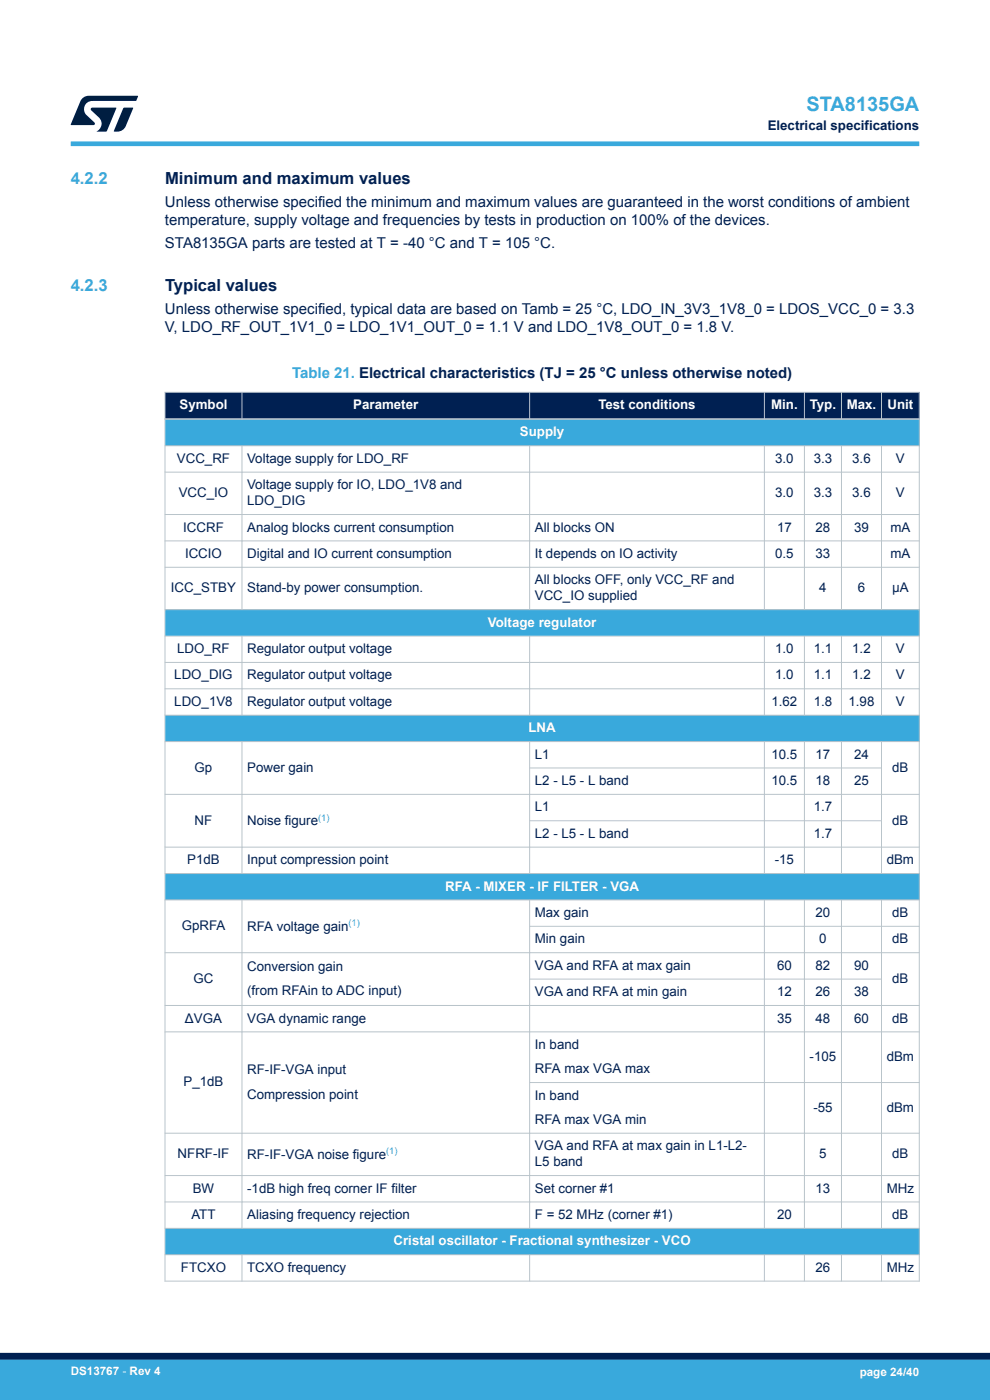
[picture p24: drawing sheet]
<svg xmlns="http://www.w3.org/2000/svg" width="210mm" height="297mm" viewBox="0 0 210 297" stroke-linecap="round" stroke-linejoin="round" font-family="sans-serif">
<defs><g id="words">
<text font-size="4.2" fill="#39a9dc" x="171.1" y="23.5">STA8135GA</text>
<g font-size="3.5" fill="#39a9dc">
<text x="15" y="39.1">4.2.2</text>
<text x="15" y="61.7">4.2.3</text>
</g>
<g font-size="3.5" fill="#002052">
<text x="35" y="39.1">Minimum and maximum values</text>
<text x="35" y="61.7">Typical values</text>
</g>
<g font-size="3.2" fill="#002052">
<text x="35" y="47.8">temperature, supply voltage and frequencies by tests in production on 100% of the devices.</text>
<text x="35" y="44">Unless otherwise specified the minimum and maximum values are guaranteed in the worst conditions of ambient</text>
<text x="35" y="52.5">STA8135GA parts are tested at T = -40 °C and T = 105 °C.</text>
<text x="35" y="66.5">Unless otherwise specified, typical data are based on Tamb = 25 °C, LDO_IN_3V3_1V8_0 = LDOS_VCC_0 = 3.3</text>
<text x="35" y="70.3">V, LDO_RF_OUT_1V1_0 = LDO_1V1_OUT_0 = 1.1 V and LDO_1V8_OUT_0 = 1.8 V.</text>
</g>
<text font-size="3.2" fill="#39a9dc" x="61.9" y="80.2">Table 21. Electrical characteristics (TJ = 25 °C unless otherwise noted)</text>
<g font-size="2.8" fill="#002052">
<text x="162.8" y="27.5">Electrical specifications</text>
<text x="37.5" y="98.2">VCC_RF</text>
<text x="52.4" y="98.2">Voltage supply for LDO_RF</text>
<text x="164.4" y="98.2">3.0</text>
<text x="172.6" y="98.2">3.3</text>
<text x="180.8" y="98.2">3.6</text>
<text x="190.1" y="98.2">V</text>
<text x="37.9" y="105.5">VCC_IO</text>
<text x="52.4" y="103.8">Voltage supply for IO, LDO_1V8 and</text>
<text x="52.4" y="107.2">LDO_DIG</text>
<text x="164.4" y="105.5">3.0</text>
<text x="172.6" y="105.5">3.3</text>
<text x="180.8" y="105.5">3.6</text>
<text x="190.1" y="105.5">V</text>
<text x="38.9" y="112.8">ICCRF</text>
<text x="52.4" y="112.8">Analog blocks current consumption</text>
<text x="113.5" y="112.8">All blocks ON</text>
<text x="164.8" y="112.8">17</text>
<text x="173" y="112.8">28</text>
<text x="181.2" y="112.8">39</text>
<text x="188.9" y="112.8">mA</text>
<text x="39.2" y="118.4">ICCIO</text>
<text x="52.4" y="118.4">Digital and IO current consumption</text>
<text x="113.5" y="118.4">It depends on IO activity</text>
<text x="164.4" y="118.4">0.5</text>
<text x="173" y="118.4">33</text>
<text x="188.9" y="118.4">mA</text>
<text x="36.3" y="125.7">ICC_STBY</text>
<text x="52.4" y="125.7">Stand-by power consumption.</text>
<text x="113.5" y="124">All blocks OFF, only VCC_RF and</text>
<text x="173.8" y="125.7">4</text>
<text x="182" y="125.7">6</text>
<text x="189.2" y="125.7">μA</text>
<text x="113.5" y="127.3">VCC_IO supplied</text>
<text x="37.6" y="138.5">LDO_RF</text>
<text x="52.4" y="138.5">Regulator output voltage</text>
<text x="164.4" y="138.5">1.0</text>
<text x="172.6" y="138.5">1.1</text>
<text x="180.8" y="138.5">1.2</text>
<text x="190.1" y="138.5">V</text>
<text x="37" y="144.1">LDO_DIG</text>
<text x="37" y="149.7">LDO_1V8</text>
<text x="52.4" y="144.1">Regulator output voltage</text>
<text x="52.4" y="149.7">Regulator output voltage</text>
<text x="163.6" y="149.7">1.62</text>
<text x="164.4" y="144.1">1.0</text>
<text x="172.6" y="144.1">1.1</text>
<text x="172.6" y="149.7">1.8</text>
<text x="180" y="149.7">1.98</text>
<text x="180.8" y="144.1">1.2</text>
<text x="190.1" y="144.1">V</text>
<text x="190.1" y="149.7">V</text>
<text x="113.5" y="160.9">L1</text>
<text x="163.6" y="160.9">10.5</text>
<text x="173" y="160.9">17</text>
<text x="181.2" y="160.9">24</text>
<text x="41.3" y="163.7">Gp</text>
<text x="52.4" y="163.7">Power gain</text>
<text x="113.5" y="166.5">L2 - L5 - L band</text>
<text x="163.6" y="166.5">10.5</text>
<text x="173" y="166.5">18</text>
<text x="181.2" y="166.5">25</text>
<text x="189.3" y="163.7">dB</text>
<text x="113.5" y="172.1">L1</text>
<text x="172.6" y="172.1">1.7</text>
<text x="41.3" y="174.9">NF</text>
<text x="52.4" y="175.1">Noise figure</text>
<text x="113.5" y="177.7">L2 - L5 - L band</text>
<text x="172.6" y="177.7">1.7</text>
<text x="189.3" y="174.9">dB</text>
<text x="39.7" y="183.3">P1dB</text>
<text x="52.4" y="183.3">Input compression point</text>
<text x="164.4" y="183.3">-15</text>
<text x="188.1" y="183.3">dBm</text>
<text x="38.5" y="197.3">GpRFA</text>
<text x="52.4" y="197.5">RFA voltage gain</text>
<text x="113.5" y="194.5">Max gain</text>
<text x="173" y="194.5">20</text>
<text x="189.3" y="194.5">dB</text>
<text x="113.5" y="200.1">Min gain</text>
<text x="173.8" y="200.1">0</text>
<text x="189.3" y="200.1">dB</text>
<text x="41" y="208.5">GC</text>
<text x="52.4" y="205.9">Conversion gain</text>
<text x="113.5" y="205.7">VGA and RFA at max gain</text>
<text x="164.8" y="205.7">60</text>
<text x="173" y="205.7">82</text>
<text x="181.2" y="205.7">90</text>
<text x="189.3" y="208.5">dB</text>
<text x="52.4" y="211.1">(from RFAin to ADC input)</text>
<text x="113.5" y="211.3">VGA and RFA at min gain</text>
<text x="164.8" y="211.3">12</text>
<text x="173" y="211.3">26</text>
<text x="181.2" y="211.3">38</text>
<text x="39.2" y="216.9">ΔVGA</text>
<text x="52.4" y="216.9">VGA dynamic range</text>
<text x="164.8" y="216.9">35</text>
<text x="173" y="216.9">48</text>
<text x="181.2" y="216.9">60</text>
<text x="189.3" y="216.9">dB</text>
<text x="52.4" y="227.9">RF-IF-VGA input</text>
<text x="113.5" y="222.5">In band</text>
<text x="113.5" y="227.7">RFA max VGA max</text>
<text x="171.7" y="225.1">-105</text>
<text x="188.1" y="225.1">dBm</text>
<text x="38.9" y="230.5">P_1dB</text>
<text x="52.4" y="233">Compression point</text>
<text x="113.5" y="233.3">In band</text>
<text x="113.5" y="238.4">RFA max VGA min</text>
<text x="172.5" y="235.8">-55</text>
<text x="188.1" y="235.8">dBm</text>
<text x="37.7" y="245.7">NFRF-IF</text>
<text x="52.4" y="245.8">RF-IF-VGA noise figure</text>
<text x="113.5" y="244">VGA and RFA at max gain in L1-L2-</text>
<text x="173.8" y="245.7">5</text>
<text x="189.3" y="245.7">dB</text>
<text x="113.5" y="247.4">L5 band</text>
<text x="40.9" y="253">BW</text>
<text x="52.4" y="253">-1dB high freq corner IF filter</text>
<text x="113.5" y="253">Set corner #1</text>
<text x="173" y="253">13</text>
<text x="188.1" y="253">MHz</text>
<text x="40.6" y="258.6">ATT</text>
<text x="52.4" y="258.6">Aliasing frequency rejection</text>
<text x="113.5" y="258.6">F = 52 MHz (corner #1)</text>
<text x="164.8" y="258.6">20</text>
<text x="189.3" y="258.6">dB</text>
<text x="38.4" y="269.8">FTCXO</text>
<text x="52.4" y="269.8">TCXO frequency</text>
<text x="173" y="269.8">26</text>
<text x="188.1" y="269.8">MHz</text>
</g>
<g font-size="2.8" fill="#fff">
<text x="38.1" y="86.8">Symbol</text>
<text x="74.9" y="86.8">Parameter</text>
<text x="126.9" y="86.8">Test conditions</text>
<text x="163.6" y="86.8">Min.</text>
<text x="171.8" y="86.8">Typ.</text>
<text x="179.6" y="86.8">Max.</text>
<text x="188.2" y="86.8">Unit</text>
<text x="110.3" y="92.6">Supply</text>
<text x="103.5" y="132.9">Voltage regulator</text>
<text x="112.1" y="155.3">LNA</text>
<text x="94.4" y="188.9">RFA - MIXER - IF FILTER - VGA</text>
<text x="83.5" y="264.2">Cristal oscillator - Fractional synthesizer - VCO</text>
</g>
<g font-size="2.5" fill="#fff">
<text x="15" y="291.6">DS13767 - Rev 4</text>
<text x="182.4" y="291.9">page 24/40</text>
</g>
<g font-size="2" fill="#39a9dc">
<text x="67.5" y="174.1">(1)</text>
<text x="73.9" y="196.5">(1)</text>
<text x="81.9" y="244.9">(1)</text>
</g>
</g></defs>
<g fill="#002052">
<path d="M35 83.2h160v5.7h-160z" fill-rule="evenodd"/>
<path d="M35 83.2h160v5.7h-160z" fill-rule="evenodd"/>
</g>
<g fill="#39a9dc">
<path d="M35 88.9h160v5.7h-160z" fill-rule="evenodd"/>
<path d="M35 129.3h160v5.6h-160z" fill-rule="evenodd"/>
<path d="M35 151.7h160v5.6h-160z" fill-rule="evenodd"/>
<path d="M35 185.3h160v5.6h-160z" fill-rule="evenodd"/>
<path d="M35 260.6h160v5.6h-160z" fill-rule="evenodd"/>
</g>
<g fill="none" stroke="#b9c4ca" stroke-width=".21">
<path d="M34.9 83.2h160.2M34.9 94.6h160.2M35 83.1v188.8M51.3 83.1v6M51.3 94.6v34.8M112.3 83.1v6M112.3 94.6v34.8M162.1 83.1v6M162.1 94.6v34.8M170.6 83.1v6M170.6 94.6v34.8M178.5 83.1v6"/>
<path d="M178.5 94.6v34.8M187 83.1v6M187 94.6v34.8M195 83.1v188.8M34.9 100.2h160.2M34.9 109.1h160.2M34.9 114.7h160.2M34.9 120.3h160.2M34.9 129.3h160.2M34.9 134.9h160.2M51.3 134.9v16.9M112.3 134.9v16.9"/>
<path d="M162.1 134.9v16.9M170.6 134.9v16.9M178.5 134.9v16.9M187 134.9v16.9M34.9 140.5h160.2M34.9 146.1h160.2M34.9 151.7h160.2M34.9 157.3h160.2M51.3 157.3v28.1M112.3 157.3v28.1M162.1 157.3v28.1M170.6 157.3v28.1"/>
<path d="M178.5 157.3v28.1M187 157.3v28.1M34.9 168.5h160.2M34.9 179.7h160.2M112.3 162.9h74.8M112.3 174.1h74.8M34.9 185.3h160.2M34.9 190.9h160.2M51.3 190.9v69.8M112.3 190.9v69.8M112.3 196.5h82.8M162.1 190.9v69.8"/>
<path d="M170.6 190.9v69.8M178.5 190.9v69.8M187 190.9v69.8M34.9 213.3h160.2M34.9 218.9h160.2M112.3 207.7h74.8M195.1 202.1h-160.2M112.3 229.7h82.8M34.9 249.4h160.2M34.9 255h160.2M195.1 240.4h-160.2M34.9 260.6h160.2"/>
<path d="M34.9 266.2h160.2M34.9 271.8h160.2M51.3 266.2v5.7M112.3 266.2v5.7M162.1 266.2v5.7M170.6 266.2v5.7M178.5 266.2v5.7M187 266.2v5.7"/>
</g>
<path d="M34.9 88.9h160.2" fill="none" stroke="#b9c4ca" stroke-width=".35"/>
<path d="M15 30.5h180" fill="none" stroke="#39a9dc" stroke-width="1"/>
<g fill="#001e41">
<path d="M17.6 20.8l1.2-.5 10.5 .1-.5 1h-9.2a1.74 1.74 0 0 0-1.6 1 1.74 1.74 0 0 0 .3 2l1.7 1.6 .1 .2-.1 .3h-5l2.1-5z"/>
<path d="M26.2 22.9h2.1l-1.6 3.9a1.92 1.92 0 0 1-1.8 1.1h-.7l-.1-.1z"/>
<path d="M19.4 22.9l5.2-.1 .1 .1-2.1 5h-2.1a1.85 1.85 0 0 0 .5-2.9l-1.6-1.6-.2-.2z"/>
</g>
<g fill="#39a9dc">
<path d="M0 288.4h210v8.6h-210z" fill-rule="evenodd"/>
<path d="M-.1 288.4h210.2v4.4h-210.2z" fill-rule="evenodd"/>
</g>
<path d="M0 287.7h210" fill="none" stroke="#002052" stroke-width="1.4"/>
<use href="#words"/>
</svg>
